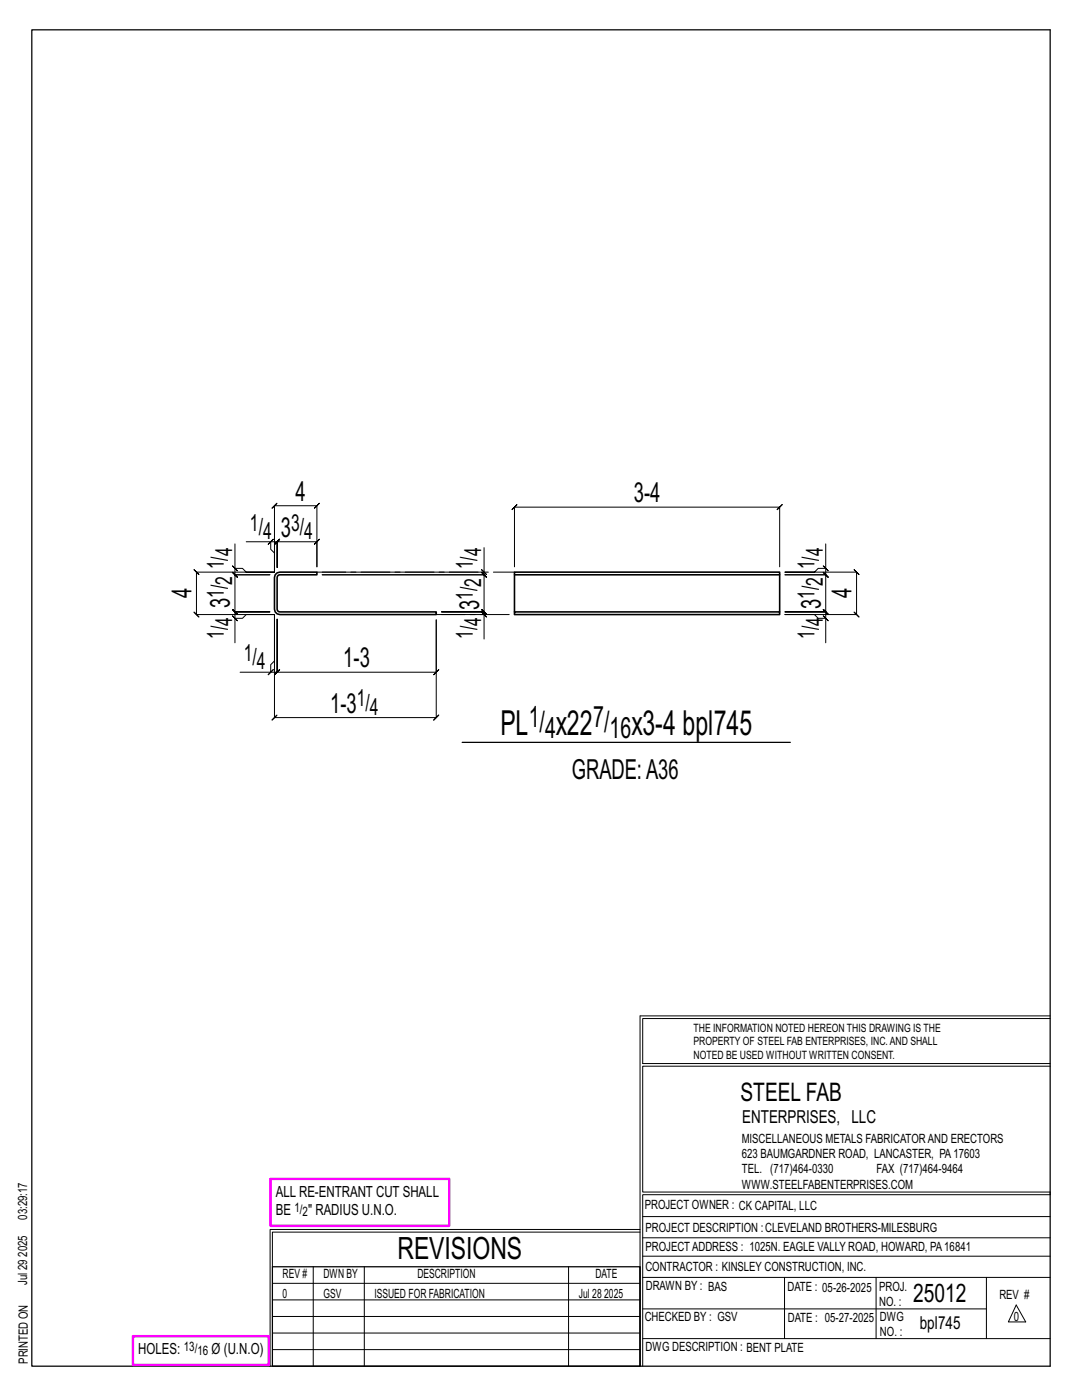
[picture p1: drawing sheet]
<svg xmlns="http://www.w3.org/2000/svg" width="216mm" height="279mm" viewBox="0 0 216 279" stroke-linecap="round" stroke-linejoin="round" font-family="sans-serif">
<defs><g id="words">
<g font-size="6.9">
<text x="99.9" y="146.7">PL</text>
<text x="110.9" y="146.7">x22</text>
<text x="126" y="146.7">x3-4 bpl745</text>
</g>
<text font-size="6.1" x="79.3" y="251.3">REVISIONS</text>
<g font-size="5.9">
<text x="105.5" y="145.1">1/</text>
<text x="108.8" y="147.2">4</text>
<text x="118.4" y="145.1">7/</text>
<text x="121.6" y="147.2">16</text>
</g>
<g font-size="5.5">
<text x="59" y="99.9">4</text>
<text x="126.5" y="100.2">3-4</text>
<text x="56.1" y="107.1">3</text>
<text x="38.2" y="119.4" transform="rotate(-90 38.2 119.4)">4</text>
<text x="169.9" y="119.4" transform="rotate(-90 169.9 119.4)">4</text>
<text x="45.9" y="121.3" transform="rotate(-90 45.9 121.3)">3</text>
<text x="95.6" y="121.7" transform="rotate(-90 95.6 121.7)">3</text>
<text x="163.8" y="121.6" transform="rotate(-90 163.8 121.6)">3</text>
<text x="68.5" y="133.2">1-3</text>
<text x="65.9" y="142.2">1-3</text>
<text x="114.1" y="155.4">GRADE:A36</text>
</g>
<g font-size="5.1">
<text x="147.8" y="219.8">STEEL FAB</text>
<text x="182.2" y="259.9">25012</text>
</g>
<g font-size="4.7">
<text x="49.9" y="105.9">1/</text>
<text x="52.5" y="107.5">4</text>
<text x="58.1" y="105.9">3/</text>
<text x="60.7" y="107.5">4</text>
<text x="44.6" y="113.7" transform="rotate(-90 44.6 113.7)">1/</text>
<text x="46.3" y="111" transform="rotate(-90 46.3 111)">4</text>
<text x="94.4" y="113.7" transform="rotate(-90 94.4 113.7)">1/</text>
<text x="96" y="111" transform="rotate(-90 96 111)">4</text>
<text x="162.5" y="113.7" transform="rotate(-90 162.5 113.7)">1/</text>
<text x="164.2" y="111" transform="rotate(-90 164.2 111)">4</text>
<text x="44.6" y="119.3" transform="rotate(-90 44.6 119.3)">1/</text>
<text x="46.3" y="116.7" transform="rotate(-90 46.3 116.7)">2</text>
<text x="94.4" y="119.7" transform="rotate(-90 94.4 119.7)">1/</text>
<text x="96" y="117.1" transform="rotate(-90 96 117.1)">2</text>
<text x="162.5" y="119.6" transform="rotate(-90 162.5 119.6)">1/</text>
<text x="164.2" y="117" transform="rotate(-90 164.2 117)">2</text>
<text x="46.3" y="124.9" transform="rotate(-90 46.3 124.9)">4</text>
<text x="96" y="124.9" transform="rotate(-90 96 124.9)">4</text>
<text x="164.2" y="124.9" transform="rotate(-90 164.2 124.9)">4</text>
<text x="44.6" y="127.5" transform="rotate(-90 44.6 127.5)">1/</text>
<text x="48.7" y="131.9">1/</text>
<text x="94.4" y="127.5" transform="rotate(-90 94.4 127.5)">1/</text>
<text x="162.5" y="127.5" transform="rotate(-90 162.5 127.5)">1/</text>
<text x="51.3" y="133.6">4</text>
<text x="71.2" y="141">1/</text>
<text x="73.8" y="142.6">4</text>
</g>
<g font-size="3.6">
<text x="148.1" y="224.1">ENTERPRISES, LLC</text>
<text x="183.5" y="265.2">bpl745</text>
</g>
<g font-size="3.1">
<text x="55" y="238.9">ALL RE-ENTRANT CUT SHALL</text>
<text x="55" y="242.5">BE</text>
<text x="61.5" y="242.5">&quot; RADIUS U.N.O.</text>
<text x="27.6" y="270.2">HOLES:</text>
<text x="42.2" y="270.2">Ø (U.N.O)</text>
</g>
<g font-size="2.6">
<text x="58.8" y="241.8">1/</text>
<text x="60.4" y="242.7">2</text>
<text x="36.7" y="269.6">13/</text>
<text x="39.4" y="270.5">16</text>
</g>
<g font-size="2.5">
<text x="148" y="231.2">623 BAUMGARDNER ROAD, LANCASTER, PA17603</text>
<text x="148" y="228.1">MISCELLANEOUS METALS FABRICATORAND ERECTORS</text>
<text x="148" y="237.2">WWW.STEELFABENTERPRISES.COM</text>
<text x="148" y="234.2">TEL. (717)464-0330</text>
<text x="174.9" y="234.2">FAX (717)464-9464</text>
<text x="5.4" y="243.4" transform="rotate(-90 5.4 243.4)">03:29:17</text>
<text x="128.7" y="241.3">PROJECT OWNER : CK CAPITAL, LLC</text>
<text x="128.8" y="246">PROJECT DESCRIPTION :CLEVELAND BROTHERS-MILESBURG</text>
<text x="5.4" y="250.8" transform="rotate(-90 5.4 250.8)">2025</text>
<text x="128.8" y="249.7">PROJECTADDRESS : 1025N. EAGLE VALLY ROAD, HOWARD, PA16841</text>
<text x="5.4" y="256.5" transform="rotate(-90 5.4 256.5)">Jul 29</text>
<text x="56.4" y="255">REV #</text>
<text x="64.5" y="255">DWN BY</text>
<text x="83.3" y="255">DESCRIPTION</text>
<text x="118.8" y="255">DATE</text>
<text x="128.8" y="253.7">CONTRACTOR : KINSLEY CONSTRUCTION, INC.</text>
<text x="128.9" y="257.5">DRAWN BY : BAS</text>
<text x="157.1" y="257.6">DATE : 05-26-2025</text>
<text x="175.4" y="257.7">PROJ.</text>
<text x="56.4" y="259">0</text>
<text x="64.5" y="259">GSV</text>
<text x="74.7" y="259">ISSUED FOR FABRICATION</text>
<text x="115.5" y="259">Jul 28</text>
<text x="120.6" y="259">2025</text>
<text x="128.6" y="263.7">CHECKED BY : GSV</text>
<text x="157.2" y="263.7">DATE : 05-27-2025</text>
<text x="175.4" y="260.7">NO. :</text>
<text x="175.6" y="263.7">DWG</text>
<text x="199.4" y="259.2">REV #</text>
<text x="202.3" y="263.7">0</text>
<text x="128.8" y="269.7">DWG DESCRIPTION : BENT PLATE</text>
<text x="175.6" y="266.7">NO. :</text>
<text x="5.5" y="272.2" transform="rotate(-90 5.5 272.2)">PRINTED ON</text>
</g>
<g font-size="2.3">
<text x="138.4" y="208.6">PROPERTY OF STEEL FAB ENTERPRISES, INC.AND SHALL</text>
<text x="138.4" y="205.9">THE INFORMATION NOTED HEREON THIS DRAWING IS THE</text>
<text x="138.4" y="211.3">NOTED BE USED WITHOUT WRITTEN CONSENT.</text>
</g>
</g></defs>
<g fill="none" stroke="#000" stroke-width=".2">
<path d="M46.4 112.9l1 1zM46.9 108.5v4.9h1.5l.7 .8h5.7h-15.6l-.5-.5 1 1-.5-.5v8.4l-.5-.5 1 1-.5-.5h15.6v20.6l-.5 .5 1-1-.5 .5h32.2l-.5 .5 1-1-.5 .5v-19.5v10.5l.5-.5-1 1 .5-.5h-31.7l.5-.5-1 1 .5-.5v-10.6v10.6l.5-.5-1 1 .5-.5h-1.3M46.9 113.4v1.3l-.5-.5 1 1-.5-.5h7h-7l-.5-.5 1 1-.5-.5v7.4l-.5-.5 1 1-.5-.5h7h-7l-.5-.5 1 1-.5-.5v1.3M49.1 108.1h4.9v1.5l.8 .8v3.8v-13.3l-.5 .5 1-1-.5 .5h8.4l-.5 .5 1-1-.5 .5v12.2v-5l.5-.5-1 1 .5-.5h-7.9l.5-.5-1 1 .5-.5v5.2v-5.2l.5-.5-1 1 .5-.5h-1.3M54 108.1l-.5 .5 1-1zM96.1 113.7l1 1zM96.6 114.2v.5l-.5-.5 1 1-.5-.5h-32.3h32.3l-.5-.5 1 1-.5-.5v7.4l-.5-.5 1 1-.5-.5h-8.5h8.5l-.5-.5 1 1-.5-.5v.5M96.6 109.3v4.9h-32.3M102.7 113.1v-11.9l-.5 .5 1-1-.5 .5h52.9l-.5 .5 1-1-.5 .5v11.9M164.3 112.9l1 1zM164.8 108.5v4.9h-1.5l-.8 .8h-5.9h14.3l-.5-.5 1 1-.5-.5v8.4l-.5-.5 1 1-.5-.5h-14.3h5.9l.8 .8h1.5v4.9M164.8 113.4v1.3l-.5-.5 1 1-.5-.5h-8.2h8.2l-.5-.5 1 1-.5-.5v7.4l-.5-.5 1 1-.5-.5h-8.2h8.2l-.5-.5 1 1-.5-.5v1.3"/>
<path d="M46.4 122.9l1 1zM46.9 128.3v-4.9h1.5l.7-.8h5.7v9.3l-.8 .8v1.5h-6.1M53.5 134.7l1-1zM88.1 122.6h8.5v4.9M96.1 122.1l1 1zM164.3 122.9l1 1zM127.7 202.7v70M127.7 202.7h81.8M209.5 203.3h-81.3v9h81.3M209.5 212.8h-81.3v25.1h81.3v.5h-81.3v34.3M54.4 259.4h73.3M54.4 256.1h73.3"/>
<path d="M62.5 252.8v19.9M72.7 252.8v19.9M113.4 252.8v19.9M127.7 245.4h-73.8v27.3M127.7 245.9h-73.3v6.9M128.2 242.8h81.3M128.2 254.9h81.3M128.2 250.7h81.3M128.2 247h81.3M156.5 254.9v12.2M174.8 254.9v12.2M196.8 254.9v12.2"/>
<path d="M54.4 269.3h73.3M54.4 266h73.3M54.4 262.7h73.3M128.2 261.2h68.6M128.2 267.1h81.3M202.8 260.4l1.9 3.4h-3.5z"/>
</g>
<path d="M6.3 6h203.2v266.7h-203.2zM92.2 148.2h65.5M54.4 252.8h73.3v19.9h-73.3z" fill="none" stroke="#000" stroke-width=".25"/>
<path d="M54 235.3h35.6v9.3h-35.6zM26.5 266.7h27.1v5.7h-27.1z" fill="none" stroke="#f0f" stroke-width=".5"/>
<path d="M54.9 114.7l.4-.4 .5-.1h7.4v.5h-7.4l-.4 .3-.1 6.6 .3 .4 .2 .1h31.2v.5h-31.2l-.5-.1-.4-.4-.1-.5v-6.4zM102.7 114.2h52.9v.5h-52.9zM102.7 114.7v7.4M155.6 114.7v7.4M102.7 122.1h52.9v.5h-52.9z" fill="none" stroke="#000" stroke-width=".32"/>
<path d="M63.2 114.2h39.5M87 122.6h15.7" fill="none" stroke="#000" stroke-width=".2" stroke-dasharray="5.8 1 1 1"/>
<use href="#words"/>
</svg>
